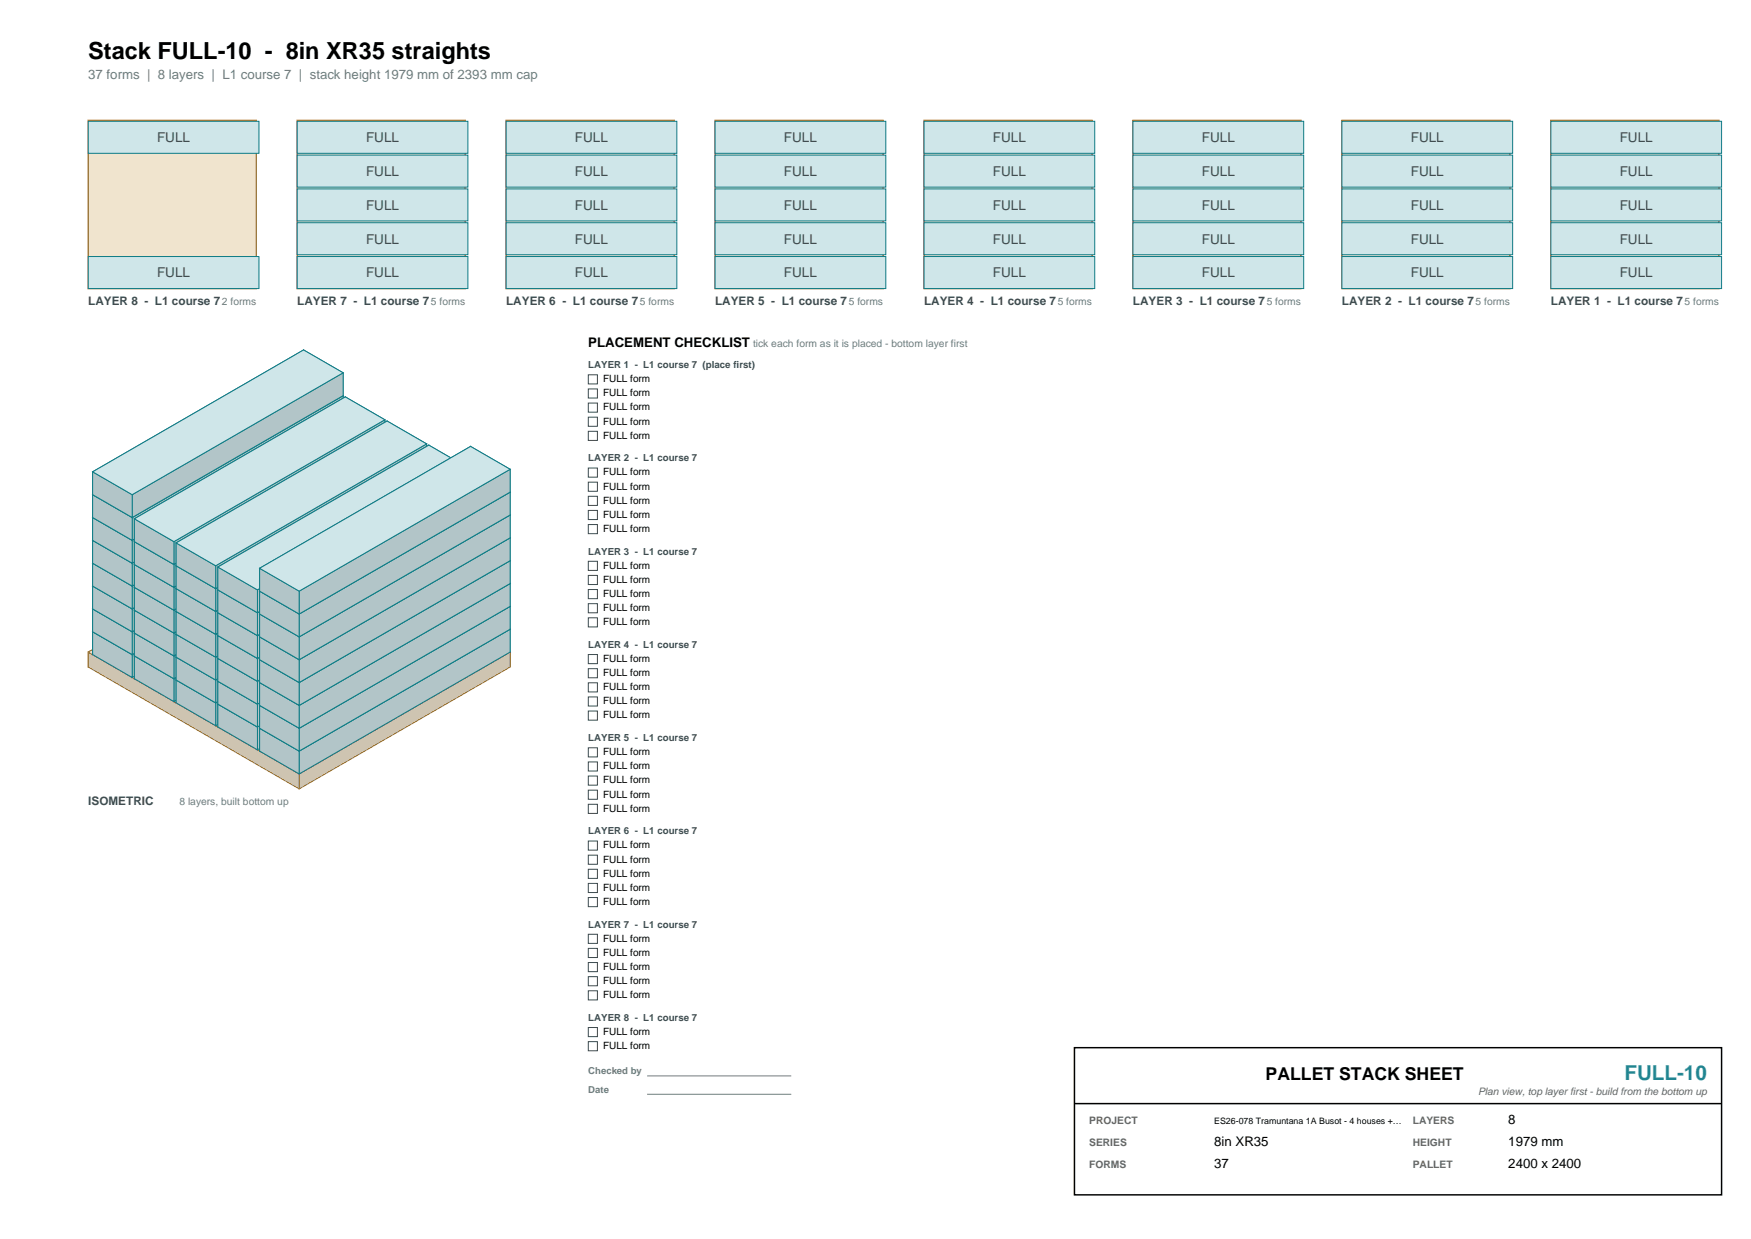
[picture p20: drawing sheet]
<svg xmlns="http://www.w3.org/2000/svg" width="420mm" height="297mm" viewBox="0 0 420 297" stroke-linecap="round" stroke-linejoin="round" font-family="sans-serif">
<defs><g id="words">
<text font-size="5.6" x="21.2" y="14.1">Stack FULL-10 - 8in XR35 straights</text>
<text font-size="4.9" fill="#1976d2" x="389.7" y="258.9">FULL-10</text>
<text font-size="4.2" x="303.6" y="258.9">PALLET STACK SHEET</text>
<text font-size="3.2" fill="#6b7c81" x="21.2" y="19.1">37 forms | 8 layers | L1 course 7 | stack height 1979 mm of 2393 mm cap</text>
<g font-size="3.2" fill="#3d4c50">
<text x="37.7" y="34.1">FULL</text>
<text x="87.8" y="34.1">FULL</text>
<text x="137.9" y="34.1">FULL</text>
<text x="188" y="34.1">FULL</text>
<text x="238.1" y="34.1">FULL</text>
<text x="288.3" y="34.1">FULL</text>
<text x="338.4" y="34.1">FULL</text>
<text x="388.5" y="34.1">FULL</text>
<text x="87.8" y="42.2">FULL</text>
<text x="137.9" y="42.2">FULL</text>
<text x="188" y="42.2">FULL</text>
<text x="238.1" y="42.2">FULL</text>
<text x="288.3" y="42.2">FULL</text>
<text x="338.4" y="42.2">FULL</text>
<text x="388.5" y="42.2">FULL</text>
<text x="87.8" y="50.3">FULL</text>
<text x="137.9" y="50.3">FULL</text>
<text x="188" y="50.3">FULL</text>
<text x="238.1" y="50.3">FULL</text>
<text x="288.3" y="50.3">FULL</text>
<text x="338.4" y="50.3">FULL</text>
<text x="388.5" y="50.3">FULL</text>
<text x="87.8" y="58.4">FULL</text>
<text x="137.9" y="58.4">FULL</text>
<text x="188" y="58.4">FULL</text>
<text x="238.1" y="58.4">FULL</text>
<text x="288.3" y="58.4">FULL</text>
<text x="338.4" y="58.4">FULL</text>
<text x="388.5" y="58.4">FULL</text>
<text x="37.7" y="66.5">FULL</text>
<text x="87.8" y="66.5">FULL</text>
<text x="137.9" y="66.5">FULL</text>
<text x="188" y="66.5">FULL</text>
<text x="238.1" y="66.5">FULL</text>
<text x="288.3" y="66.5">FULL</text>
<text x="338.4" y="66.5">FULL</text>
<text x="388.5" y="66.5">FULL</text>
</g>
<g font-size="3.2">
<text x="141.1" y="83.3">PLACEMENT CHECKLIST</text>
<text x="361.8" y="269.5">8</text>
<text x="291.2" y="274.8">8in XR35</text>
<text x="361.8" y="274.8">1979 mm</text>
<text x="291.2" y="280.1">37</text>
<text x="361.8" y="280.1">2400 x 2400</text>
</g>
<g font-size="2.8" fill="#3d4c50">
<text x="21.2" y="73">LAYER 8 - L1 course 7</text>
<text x="71.3" y="73">LAYER 7 - L1 course 7</text>
<text x="121.4" y="73">LAYER 6 - L1 course 7</text>
<text x="171.5" y="73">LAYER 5 - L1 course 7</text>
<text x="221.6" y="73">LAYER 4 - L1 course 7</text>
<text x="271.8" y="73">LAYER 3 - L1 course 7</text>
<text x="321.9" y="73">LAYER 2 - L1 course 7</text>
<text x="372" y="73">LAYER 1 - L1 course 7</text>
<text x="21.2" y="193">ISOMETRIC</text>
</g>
<g font-size="2.5" fill="#6b7c81">
<text x="53.2" y="73">2 forms</text>
<text x="103.4" y="73">5 forms</text>
<text x="153.5" y="73">5 forms</text>
<text x="203.6" y="73">5 forms</text>
<text x="253.7" y="73">5 forms</text>
<text x="303.8" y="73">5 forms</text>
<text x="353.9" y="73">5 forms</text>
<text x="404.1" y="73">5 forms</text>
<text x="180.6" y="83.3">tick each form as it is placed - bottom layer first</text>
<text x="43" y="193">8 layers, built bottom up</text>
</g>
<g font-size="2.5" fill="#666">
<text x="354.5" y="262.4">Plan view, top layer first - build from the bottom up</text>
<text x="261.3" y="269.5">PROJECT</text>
<text x="338.9" y="269.5">LAYERS</text>
<text x="261.3" y="274.8">SERIES</text>
<text x="338.9" y="274.8">HEIGHT</text>
<text x="261.3" y="280.1">FORMS</text>
<text x="338.9" y="280.1">PALLET</text>
</g>
<g font-size="2.4">
<text x="144.6" y="91.6">FULL form</text>
<text x="144.6" y="95">FULL form</text>
<text x="144.6" y="98.4">FULL form</text>
<text x="144.6" y="101.8">FULL form</text>
<text x="144.6" y="105.2">FULL form</text>
<text x="144.6" y="114">FULL form</text>
<text x="144.6" y="117.3">FULL form</text>
<text x="144.6" y="120.7">FULL form</text>
<text x="144.6" y="124.1">FULL form</text>
<text x="144.6" y="127.5">FULL form</text>
<text x="144.6" y="136.3">FULL form</text>
<text x="144.6" y="139.7">FULL form</text>
<text x="144.6" y="143.1">FULL form</text>
<text x="144.6" y="146.5">FULL form</text>
<text x="144.6" y="149.9">FULL form</text>
<text x="144.6" y="158.7">FULL form</text>
<text x="144.6" y="162">FULL form</text>
<text x="144.6" y="165.4">FULL form</text>
<text x="144.6" y="168.8">FULL form</text>
<text x="144.6" y="172.2">FULL form</text>
<text x="144.6" y="181">FULL form</text>
<text x="144.6" y="184.4">FULL form</text>
<text x="144.6" y="187.8">FULL form</text>
<text x="144.6" y="191.2">FULL form</text>
<text x="144.6" y="194.6">FULL form</text>
<text x="144.6" y="203.4">FULL form</text>
<text x="144.6" y="206.8">FULL form</text>
<text x="144.6" y="210.1">FULL form</text>
<text x="144.6" y="213.5">FULL form</text>
<text x="144.6" y="216.9">FULL form</text>
<text x="144.6" y="225.7">FULL form</text>
<text x="144.6" y="229.1">FULL form</text>
<text x="144.6" y="232.5">FULL form</text>
<text x="144.6" y="235.9">FULL form</text>
<text x="144.6" y="239.3">FULL form</text>
<text x="144.6" y="248.1">FULL form</text>
<text x="144.6" y="251.5">FULL form</text>
</g>
<g font-size="2.3" fill="#3d4c50">
<text x="141.1" y="88.2">LAYER 1 - L1 course 7 (place first)</text>
<text x="141.1" y="110.6">LAYER 2 - L1 course 7</text>
<text x="141.1" y="132.9">LAYER 3 - L1 course 7</text>
<text x="141.1" y="155.3">LAYER 4 - L1 course 7</text>
<text x="141.1" y="177.6">LAYER 5 - L1 course 7</text>
<text x="141.1" y="200">LAYER 6 - L1 course 7</text>
<text x="141.1" y="222.3">LAYER 7 - L1 course 7</text>
<text x="141.1" y="244.7">LAYER 8 - L1 course 7</text>
</g>
<g font-size="2.3" fill="#6b7c81">
<text x="141.1" y="257.6">Checked by</text>
<text x="141.1" y="262">Date</text>
</g>
<text font-size="2.1" x="291.2" y="269.5">ES26-078 Tramuntana 1A Busot - 4 houses +…</text>
</g></defs>
<path d="M21.2 28.9h40.3v40.3h-40.3z" fill-rule="evenodd" fill="#f0e4ce" stroke="#b4762b" stroke-width=".35"/>
<g fill="#cfe6e9" stroke="#0e7c86" stroke-width=".24">
<path d="M21.2 61.5h40.9v7.7h-40.9z" fill-rule="evenodd"/>
<path d="M21.2 29.1h40.9v7.7h-40.9z" fill-rule="evenodd"/>
</g>
<path d="M71.3 28.9h40.3v40.3h-40.3z" fill-rule="evenodd" fill="#f0e4ce" stroke="#b4762b" stroke-width=".35"/>
<g fill="#cfe6e9" stroke="#0e7c86" stroke-width=".24">
<path d="M71.3 61.5h40.9v7.7h-40.9z" fill-rule="evenodd"/>
<path d="M71.3 53.4h40.9v7.7h-40.9z" fill-rule="evenodd"/>
<path d="M71.3 45.3h40.9v7.7h-40.9z" fill-rule="evenodd"/>
<path d="M71.3 37.2h40.9v7.7h-40.9z" fill-rule="evenodd"/>
<path d="M71.3 29.1h40.9v7.7h-40.9z" fill-rule="evenodd"/>
</g>
<path d="M121.4 28.9h40.3v40.3h-40.3z" fill-rule="evenodd" fill="#f0e4ce" stroke="#b4762b" stroke-width=".35"/>
<g fill="#cfe6e9" stroke="#0e7c86" stroke-width=".24">
<path d="M121.4 61.5h41v7.7h-41z" fill-rule="evenodd"/>
<path d="M121.4 53.4h41v7.7h-41z" fill-rule="evenodd"/>
<path d="M121.4 45.3h41v7.7h-41z" fill-rule="evenodd"/>
<path d="M121.4 37.2h41v7.7h-41z" fill-rule="evenodd"/>
<path d="M121.4 29.1h41v7.7h-41z" fill-rule="evenodd"/>
</g>
<path d="M171.5 28.9h40.3v40.3h-40.3z" fill-rule="evenodd" fill="#f0e4ce" stroke="#b4762b" stroke-width=".35"/>
<g fill="#cfe6e9" stroke="#0e7c86" stroke-width=".24">
<path d="M171.5 61.5h41v7.7h-41z" fill-rule="evenodd"/>
<path d="M171.5 53.4h41v7.7h-41z" fill-rule="evenodd"/>
<path d="M171.5 45.3h41v7.7h-41z" fill-rule="evenodd"/>
<path d="M171.5 37.2h41v7.7h-41z" fill-rule="evenodd"/>
<path d="M171.5 29.1h41v7.7h-41z" fill-rule="evenodd"/>
</g>
<path d="M221.6 28.9h40.3v40.3h-40.3z" fill-rule="evenodd" fill="#f0e4ce" stroke="#b4762b" stroke-width=".35"/>
<g fill="#cfe6e9" stroke="#0e7c86" stroke-width=".24">
<path d="M221.6 61.5h41v7.7h-41z" fill-rule="evenodd"/>
<path d="M221.6 53.4h41v7.7h-41z" fill-rule="evenodd"/>
<path d="M221.6 45.3h41v7.7h-41z" fill-rule="evenodd"/>
<path d="M221.6 37.2h41v7.7h-41z" fill-rule="evenodd"/>
<path d="M221.6 29.1h41v7.7h-41z" fill-rule="evenodd"/>
</g>
<path d="M271.8 28.9h40.3v40.3h-40.3z" fill-rule="evenodd" fill="#f0e4ce" stroke="#b4762b" stroke-width=".35"/>
<g fill="#cfe6e9" stroke="#0e7c86" stroke-width=".24">
<path d="M271.8 61.5h40.9v7.7h-40.9z" fill-rule="evenodd"/>
<path d="M271.8 53.4h40.9v7.7h-40.9z" fill-rule="evenodd"/>
<path d="M271.8 45.3h40.9v7.7h-40.9z" fill-rule="evenodd"/>
<path d="M271.8 37.2h40.9v7.7h-40.9z" fill-rule="evenodd"/>
<path d="M271.8 29.1h40.9v7.7h-40.9z" fill-rule="evenodd"/>
</g>
<path d="M321.9 28.9h40.3v40.3h-40.3z" fill-rule="evenodd" fill="#f0e4ce" stroke="#b4762b" stroke-width=".35"/>
<g fill="#cfe6e9" stroke="#0e7c86" stroke-width=".24">
<path d="M321.9 61.5h40.9v7.7h-40.9z" fill-rule="evenodd"/>
<path d="M321.9 53.4h40.9v7.7h-40.9z" fill-rule="evenodd"/>
<path d="M321.9 45.3h40.9v7.7h-40.9z" fill-rule="evenodd"/>
<path d="M321.9 37.2h40.9v7.7h-40.9z" fill-rule="evenodd"/>
<path d="M321.9 29.1h40.9v7.7h-40.9z" fill-rule="evenodd"/>
</g>
<path d="M372 28.9h40.3v40.3h-40.3z" fill-rule="evenodd" fill="#f0e4ce" stroke="#b4762b" stroke-width=".35"/>
<g fill="#cfe6e9" stroke="#0e7c86" stroke-width=".24">
<path d="M372 61.5h40.9v7.7h-40.9z" fill-rule="evenodd"/>
<path d="M372 53.4h40.9v7.7h-40.9z" fill-rule="evenodd"/>
<path d="M372 45.3h40.9v7.7h-40.9z" fill-rule="evenodd"/>
<path d="M372 37.2h40.9v7.7h-40.9z" fill-rule="evenodd"/>
<path d="M372 29.1h40.9v7.7h-40.9z" fill-rule="evenodd"/>
</g>
<g fill="#cec4b1" stroke="#b4762b" stroke-width=".24">
<path d="M71.8 127.1l50.6 29.2v3.6l-50.6-29.2z" fill-rule="evenodd"/>
<path d="M21.2 156.3l50.6-29.2v3.6l-50.6 29.2z" fill-rule="evenodd"/>
<path d="M71.8 185.5l50.6-29.2v3.6l-50.6 29.2z" fill-rule="evenodd"/>
<path d="M21.2 156.3l50.6 29.2v3.6l-50.6-29.2z" fill-rule="evenodd"/>
</g>
<path d="M21.2 156.3l50.6-29.2 50.6 29.2-50.6 29.2z" fill-rule="evenodd" fill="#f0e4ce" stroke="#b4762b" stroke-width=".24"/>
<g fill="#b2c5c8" stroke="#0e7c86" stroke-width=".24">
<path d="M72.8 122.2l9.5 5.5v5.5l-9.5-5.5z" fill-rule="evenodd"/>
<path d="M22.2 151.4l50.6-29.2v5.5l-50.6 29.2z" fill-rule="evenodd"/>
<path d="M31.7 156.9l50.6-29.2v5.5l-50.6 29.2z" fill-rule="evenodd"/>
<path d="M22.2 151.4l9.5 5.5v5.5l-9.5-5.5z" fill-rule="evenodd"/>
</g>
<path d="M22.2 151.4l50.6-29.2 9.5 5.5-50.6 29.2z" fill-rule="evenodd" fill="#cfe6e9" stroke="#0e7c86" stroke-width=".24"/>
<g fill="#b2c5c8" stroke="#0e7c86" stroke-width=".24">
<path d="M82.8 128l9.5 5.5v5.5l-9.5-5.5z" fill-rule="evenodd"/>
<path d="M32.2 157.2l50.6-29.2v5.5l-50.6 29.2z" fill-rule="evenodd"/>
<path d="M41.7 162.7l50.6-29.2v5.5l-50.6 29.2z" fill-rule="evenodd"/>
<path d="M32.2 157.2l9.5 5.5v5.5l-9.5-5.5z" fill-rule="evenodd"/>
</g>
<path d="M32.2 157.2l50.6-29.2 9.5 5.5-50.6 29.2z" fill-rule="evenodd" fill="#cfe6e9" stroke="#0e7c86" stroke-width=".24"/>
<g fill="#b2c5c8" stroke="#0e7c86" stroke-width=".24">
<path d="M92.8 133.8l9.5 5.5v5.4l-9.5-5.4z" fill-rule="evenodd"/>
<path d="M42.2 163l50.6-29.2v5.5l-50.6 29.2z" fill-rule="evenodd"/>
<path d="M51.7 168.5l50.6-29.2v5.4l-50.6 29.3z" fill-rule="evenodd"/>
<path d="M42.2 163l9.5 5.5v5.5l-9.5-5.5z" fill-rule="evenodd"/>
</g>
<path d="M42.2 163l50.6-29.2 9.5 5.5-50.6 29.2z" fill-rule="evenodd" fill="#cfe6e9" stroke="#0e7c86" stroke-width=".24"/>
<g fill="#b2c5c8" stroke="#0e7c86" stroke-width=".24">
<path d="M102.9 139.6l9.4 5.4v5.5l-9.4-5.5z" fill-rule="evenodd"/>
<path d="M52.3 168.8l50.6-29.2v5.4l-50.6 29.3z" fill-rule="evenodd"/>
<path d="M61.7 174.3l50.6-29.3v5.5l-50.6 29.2z" fill-rule="evenodd"/>
<path d="M52.3 168.8l9.4 5.5v5.4l-9.4-5.4z" fill-rule="evenodd"/>
</g>
<path d="M52.3 168.8l50.6-29.2 9.4 5.4-50.6 29.3z" fill-rule="evenodd" fill="#cfe6e9" stroke="#0e7c86" stroke-width=".24"/>
<g fill="#b2c5c8" stroke="#0e7c86" stroke-width=".24">
<path d="M112.9 145.4l9.5 5.4v5.5l-9.5-5.5z" fill-rule="evenodd"/>
<path d="M62.3 174.6l50.6-29.2v5.4l-50.6 29.2z" fill-rule="evenodd"/>
<path d="M71.8 180l50.6-29.2v5.5l-50.6 29.2z" fill-rule="evenodd"/>
<path d="M62.3 174.6l9.5 5.4v5.5l-9.5-5.5z" fill-rule="evenodd"/>
</g>
<path d="M62.3 174.6l50.6-29.2 9.5 5.4-50.6 29.2z" fill-rule="evenodd" fill="#cfe6e9" stroke="#0e7c86" stroke-width=".24"/>
<g fill="#b2c5c8" stroke="#0e7c86" stroke-width=".24">
<path d="M72.8 116.8l9.5 5.4v5.5l-9.5-5.5z" fill-rule="evenodd"/>
<path d="M22.2 146l50.6-29.2v5.4l-50.6 29.2z" fill-rule="evenodd"/>
<path d="M31.7 151.4l50.6-29.2v5.5l-50.6 29.2z" fill-rule="evenodd"/>
<path d="M22.2 146l9.5 5.4v5.5l-9.5-5.5z" fill-rule="evenodd"/>
</g>
<path d="M22.2 146l50.6-29.2 9.5 5.4-50.6 29.2z" fill-rule="evenodd" fill="#cfe6e9" stroke="#0e7c86" stroke-width=".24"/>
<g fill="#b2c5c8" stroke="#0e7c86" stroke-width=".24">
<path d="M82.8 122.5l9.5 5.5v5.5l-9.5-5.5z" fill-rule="evenodd"/>
<path d="M32.2 151.7l50.6-29.2v5.5l-50.6 29.2z" fill-rule="evenodd"/>
<path d="M41.7 157.2l50.6-29.2v5.5l-50.6 29.2z" fill-rule="evenodd"/>
<path d="M32.2 151.7l9.5 5.5v5.5l-9.5-5.5z" fill-rule="evenodd"/>
</g>
<path d="M32.2 151.7l50.6-29.2 9.5 5.5-50.6 29.2z" fill-rule="evenodd" fill="#cfe6e9" stroke="#0e7c86" stroke-width=".24"/>
<g fill="#b2c5c8" stroke="#0e7c86" stroke-width=".24">
<path d="M92.8 128.3l9.5 5.5v5.5l-9.5-5.5z" fill-rule="evenodd"/>
<path d="M42.2 157.5l50.6-29.2v5.5l-50.6 29.2z" fill-rule="evenodd"/>
<path d="M51.7 163l50.6-29.2v5.5l-50.6 29.2z" fill-rule="evenodd"/>
<path d="M42.2 157.5l9.5 5.5v5.5l-9.5-5.5z" fill-rule="evenodd"/>
</g>
<path d="M42.2 157.5l50.6-29.2 9.5 5.5-50.6 29.2z" fill-rule="evenodd" fill="#cfe6e9" stroke="#0e7c86" stroke-width=".24"/>
<g fill="#b2c5c8" stroke="#0e7c86" stroke-width=".24">
<path d="M102.9 134.1l9.4 5.5v5.4l-9.4-5.4z" fill-rule="evenodd"/>
<path d="M52.3 163.3l50.6-29.2v5.5l-50.6 29.2z" fill-rule="evenodd"/>
<path d="M61.7 168.8l50.6-29.2v5.4l-50.6 29.3z" fill-rule="evenodd"/>
<path d="M52.3 163.3l9.4 5.5v5.5l-9.4-5.5z" fill-rule="evenodd"/>
</g>
<path d="M52.3 163.3l50.6-29.2 9.4 5.5-50.6 29.2z" fill-rule="evenodd" fill="#cfe6e9" stroke="#0e7c86" stroke-width=".24"/>
<g fill="#b2c5c8" stroke="#0e7c86" stroke-width=".24">
<path d="M112.9 139.9l9.5 5.5v5.4l-9.5-5.4z" fill-rule="evenodd"/>
<path d="M62.3 169.1l50.6-29.2v5.5l-50.6 29.2z" fill-rule="evenodd"/>
<path d="M71.8 174.6l50.6-29.2v5.4l-50.6 29.2z" fill-rule="evenodd"/>
<path d="M62.3 169.1l9.5 5.5v5.4l-9.5-5.4z" fill-rule="evenodd"/>
</g>
<path d="M62.3 169.1l50.6-29.2 9.5 5.5-50.6 29.2z" fill-rule="evenodd" fill="#cfe6e9" stroke="#0e7c86" stroke-width=".24"/>
<g fill="#b2c5c8" stroke="#0e7c86" stroke-width=".24">
<path d="M72.8 111.3l9.5 5.5v5.4l-9.5-5.4z" fill-rule="evenodd"/>
<path d="M22.2 140.5l50.6-29.2v5.5l-50.6 29.2z" fill-rule="evenodd"/>
<path d="M31.7 146l50.6-29.2v5.4l-50.6 29.2z" fill-rule="evenodd"/>
<path d="M22.2 140.5l9.5 5.5v5.4l-9.5-5.4z" fill-rule="evenodd"/>
</g>
<path d="M22.2 140.5l50.6-29.2 9.5 5.5-50.6 29.2z" fill-rule="evenodd" fill="#cfe6e9" stroke="#0e7c86" stroke-width=".24"/>
<g fill="#b2c5c8" stroke="#0e7c86" stroke-width=".24">
<path d="M82.8 117.1l9.5 5.4v5.5l-9.5-5.5z" fill-rule="evenodd"/>
<path d="M32.2 146.3l50.6-29.2v5.4l-50.6 29.2z" fill-rule="evenodd"/>
<path d="M41.7 151.7l50.6-29.2v5.5l-50.6 29.2z" fill-rule="evenodd"/>
<path d="M32.2 146.3l9.5 5.4v5.5l-9.5-5.5z" fill-rule="evenodd"/>
</g>
<path d="M32.2 146.3l50.6-29.2 9.5 5.4-50.6 29.2z" fill-rule="evenodd" fill="#cfe6e9" stroke="#0e7c86" stroke-width=".24"/>
<g fill="#b2c5c8" stroke="#0e7c86" stroke-width=".24">
<path d="M92.8 122.8l9.5 5.5v5.5l-9.5-5.5z" fill-rule="evenodd"/>
<path d="M42.2 152l50.6-29.2v5.5l-50.6 29.2z" fill-rule="evenodd"/>
<path d="M51.7 157.5l50.6-29.2v5.5l-50.6 29.2z" fill-rule="evenodd"/>
<path d="M42.2 152l9.5 5.5v5.5l-9.5-5.5z" fill-rule="evenodd"/>
</g>
<path d="M42.2 152l50.6-29.2 9.5 5.5-50.6 29.2z" fill-rule="evenodd" fill="#cfe6e9" stroke="#0e7c86" stroke-width=".24"/>
<g fill="#b2c5c8" stroke="#0e7c86" stroke-width=".24">
<path d="M102.9 128.6l9.4 5.5v5.5l-9.4-5.5z" fill-rule="evenodd"/>
<path d="M52.3 157.8l50.6-29.2v5.5l-50.6 29.2z" fill-rule="evenodd"/>
<path d="M61.7 163.3l50.6-29.2v5.5l-50.6 29.2z" fill-rule="evenodd"/>
<path d="M52.3 157.8l9.4 5.5v5.5l-9.4-5.5z" fill-rule="evenodd"/>
</g>
<path d="M52.3 157.8l50.6-29.2 9.4 5.5-50.6 29.2z" fill-rule="evenodd" fill="#cfe6e9" stroke="#0e7c86" stroke-width=".24"/>
<g fill="#b2c5c8" stroke="#0e7c86" stroke-width=".24">
<path d="M112.9 134.4l9.5 5.5v5.5l-9.5-5.5z" fill-rule="evenodd"/>
<path d="M62.3 163.6l50.6-29.2v5.5l-50.6 29.2z" fill-rule="evenodd"/>
<path d="M71.8 169.1l50.6-29.2v5.5l-50.6 29.2z" fill-rule="evenodd"/>
<path d="M62.3 163.6l9.5 5.5v5.5l-9.5-5.5z" fill-rule="evenodd"/>
</g>
<path d="M62.3 163.6l50.6-29.2 9.5 5.5-50.6 29.2z" fill-rule="evenodd" fill="#cfe6e9" stroke="#0e7c86" stroke-width=".24"/>
<g fill="#b2c5c8" stroke="#0e7c86" stroke-width=".24">
<path d="M72.8 105.8l9.5 5.5v5.5l-9.5-5.5z" fill-rule="evenodd"/>
<path d="M22.2 135l50.6-29.2v5.5l-50.6 29.2z" fill-rule="evenodd"/>
<path d="M31.7 140.5l50.6-29.2v5.5l-50.6 29.2z" fill-rule="evenodd"/>
<path d="M22.2 135l9.5 5.5v5.5l-9.5-5.5z" fill-rule="evenodd"/>
</g>
<path d="M22.2 135l50.6-29.2 9.5 5.5-50.6 29.2z" fill-rule="evenodd" fill="#cfe6e9" stroke="#0e7c86" stroke-width=".24"/>
<g fill="#b2c5c8" stroke="#0e7c86" stroke-width=".24">
<path d="M82.8 111.6l9.5 5.5v5.4l-9.5-5.4z" fill-rule="evenodd"/>
<path d="M32.2 140.8l50.6-29.2v5.5l-50.6 29.2z" fill-rule="evenodd"/>
<path d="M41.7 146.3l50.6-29.2v5.4l-50.6 29.2z" fill-rule="evenodd"/>
<path d="M32.2 140.8l9.5 5.5v5.4l-9.5-5.4z" fill-rule="evenodd"/>
</g>
<path d="M32.2 140.8l50.6-29.2 9.5 5.5-50.6 29.2z" fill-rule="evenodd" fill="#cfe6e9" stroke="#0e7c86" stroke-width=".24"/>
<g fill="#b2c5c8" stroke="#0e7c86" stroke-width=".24">
<path d="M92.8 117.4l9.5 5.4v5.5l-9.5-5.5z" fill-rule="evenodd"/>
<path d="M42.2 146.6l50.6-29.2v5.4l-50.6 29.2z" fill-rule="evenodd"/>
<path d="M51.7 152l50.6-29.2v5.5l-50.6 29.2z" fill-rule="evenodd"/>
<path d="M42.2 146.6l9.5 5.4v5.5l-9.5-5.5z" fill-rule="evenodd"/>
</g>
<path d="M42.2 146.6l50.6-29.2 9.5 5.4-50.6 29.2z" fill-rule="evenodd" fill="#cfe6e9" stroke="#0e7c86" stroke-width=".24"/>
<g fill="#b2c5c8" stroke="#0e7c86" stroke-width=".24">
<path d="M102.9 123.1l9.4 5.5v5.5l-9.4-5.5z" fill-rule="evenodd"/>
<path d="M52.3 152.4l50.6-29.3v5.5l-50.6 29.2z" fill-rule="evenodd"/>
<path d="M61.7 157.8l50.6-29.2v5.5l-50.6 29.2z" fill-rule="evenodd"/>
<path d="M52.3 152.4l9.4 5.4v5.5l-9.4-5.5z" fill-rule="evenodd"/>
</g>
<path d="M52.3 152.4l50.6-29.3 9.4 5.5-50.6 29.2z" fill-rule="evenodd" fill="#cfe6e9" stroke="#0e7c86" stroke-width=".24"/>
<g fill="#b2c5c8" stroke="#0e7c86" stroke-width=".24">
<path d="M112.9 128.9l9.5 5.5v5.5l-9.5-5.5z" fill-rule="evenodd"/>
<path d="M62.3 158.1l50.6-29.2v5.5l-50.6 29.2z" fill-rule="evenodd"/>
<path d="M71.8 163.6l50.6-29.2v5.5l-50.6 29.2z" fill-rule="evenodd"/>
<path d="M62.3 158.1l9.5 5.5v5.5l-9.5-5.5z" fill-rule="evenodd"/>
</g>
<path d="M62.3 158.1l50.6-29.2 9.5 5.5-50.6 29.2z" fill-rule="evenodd" fill="#cfe6e9" stroke="#0e7c86" stroke-width=".24"/>
<g fill="#b2c5c8" stroke="#0e7c86" stroke-width=".24">
<path d="M72.8 100.3l9.5 5.5v5.5l-9.5-5.5z" fill-rule="evenodd"/>
<path d="M22.2 129.5l50.6-29.2v5.5l-50.6 29.2z" fill-rule="evenodd"/>
<path d="M31.7 135l50.6-29.2v5.5l-50.6 29.2z" fill-rule="evenodd"/>
<path d="M22.2 129.5l9.5 5.5v5.5l-9.5-5.5z" fill-rule="evenodd"/>
</g>
<path d="M22.2 129.5l50.6-29.2 9.5 5.5-50.6 29.2z" fill-rule="evenodd" fill="#cfe6e9" stroke="#0e7c86" stroke-width=".24"/>
<g fill="#b2c5c8" stroke="#0e7c86" stroke-width=".24">
<path d="M82.8 106.1l9.5 5.5v5.5l-9.5-5.5z" fill-rule="evenodd"/>
<path d="M32.2 135.3l50.6-29.2v5.5l-50.6 29.2z" fill-rule="evenodd"/>
<path d="M41.7 140.8l50.6-29.2v5.5l-50.6 29.2z" fill-rule="evenodd"/>
<path d="M32.2 135.3l9.5 5.5v5.5l-9.5-5.5z" fill-rule="evenodd"/>
</g>
<path d="M32.2 135.3l50.6-29.2 9.5 5.5-50.6 29.2z" fill-rule="evenodd" fill="#cfe6e9" stroke="#0e7c86" stroke-width=".24"/>
<g fill="#b2c5c8" stroke="#0e7c86" stroke-width=".24">
<path d="M92.8 111.9l9.5 5.5v5.4l-9.5-5.4z" fill-rule="evenodd"/>
<path d="M42.2 141.1l50.6-29.2v5.5l-50.6 29.2z" fill-rule="evenodd"/>
<path d="M51.7 146.6l50.6-29.2v5.4l-50.6 29.2z" fill-rule="evenodd"/>
<path d="M42.2 141.1l9.5 5.5v5.4l-9.5-5.4z" fill-rule="evenodd"/>
</g>
<path d="M42.2 141.1l50.6-29.2 9.5 5.5-50.6 29.2z" fill-rule="evenodd" fill="#cfe6e9" stroke="#0e7c86" stroke-width=".24"/>
<g fill="#b2c5c8" stroke="#0e7c86" stroke-width=".24">
<path d="M102.9 117.7l9.4 5.4v5.5l-9.4-5.5z" fill-rule="evenodd"/>
<path d="M52.3 146.9l50.6-29.2v5.4l-50.6 29.3z" fill-rule="evenodd"/>
<path d="M61.7 152.4l50.6-29.3v5.5l-50.6 29.2z" fill-rule="evenodd"/>
<path d="M52.3 146.9l9.4 5.5v5.4l-9.4-5.4z" fill-rule="evenodd"/>
</g>
<path d="M52.3 146.9l50.6-29.2 9.4 5.4-50.6 29.3z" fill-rule="evenodd" fill="#cfe6e9" stroke="#0e7c86" stroke-width=".24"/>
<g fill="#b2c5c8" stroke="#0e7c86" stroke-width=".24">
<path d="M112.9 123.4l9.5 5.5v5.5l-9.5-5.5z" fill-rule="evenodd"/>
<path d="M62.3 152.7l50.6-29.3v5.5l-50.6 29.2z" fill-rule="evenodd"/>
<path d="M71.8 158.1l50.6-29.2v5.5l-50.6 29.2z" fill-rule="evenodd"/>
<path d="M62.3 152.7l9.5 5.4v5.5l-9.5-5.5z" fill-rule="evenodd"/>
</g>
<path d="M62.3 152.7l50.6-29.3 9.5 5.5-50.6 29.2z" fill-rule="evenodd" fill="#cfe6e9" stroke="#0e7c86" stroke-width=".24"/>
<g fill="#b2c5c8" stroke="#0e7c86" stroke-width=".24">
<path d="M72.8 94.8l9.5 5.5v5.5l-9.5-5.5z" fill-rule="evenodd"/>
<path d="M22.2 124.1l50.6-29.3v5.5l-50.6 29.2z" fill-rule="evenodd"/>
<path d="M31.7 129.5l50.6-29.2v5.5l-50.6 29.2z" fill-rule="evenodd"/>
<path d="M22.2 124.1l9.5 5.4v5.5l-9.5-5.5z" fill-rule="evenodd"/>
</g>
<path d="M22.2 124.1l50.6-29.3 9.5 5.5-50.6 29.2z" fill-rule="evenodd" fill="#cfe6e9" stroke="#0e7c86" stroke-width=".24"/>
<g fill="#b2c5c8" stroke="#0e7c86" stroke-width=".24">
<path d="M82.8 100.6l9.5 5.5v5.5l-9.5-5.5z" fill-rule="evenodd"/>
<path d="M32.2 129.8l50.6-29.2v5.5l-50.6 29.2z" fill-rule="evenodd"/>
<path d="M41.7 135.3l50.6-29.2v5.5l-50.6 29.2z" fill-rule="evenodd"/>
<path d="M32.2 129.8l9.5 5.5v5.5l-9.5-5.5z" fill-rule="evenodd"/>
</g>
<path d="M32.2 129.8l50.6-29.2 9.5 5.5-50.6 29.2z" fill-rule="evenodd" fill="#cfe6e9" stroke="#0e7c86" stroke-width=".24"/>
<g fill="#b2c5c8" stroke="#0e7c86" stroke-width=".24">
<path d="M92.8 106.4l9.5 5.5v5.5l-9.5-5.5z" fill-rule="evenodd"/>
<path d="M42.2 135.6l50.6-29.2v5.5l-50.6 29.2z" fill-rule="evenodd"/>
<path d="M51.7 141.1l50.6-29.2v5.5l-50.6 29.2z" fill-rule="evenodd"/>
<path d="M42.2 135.6l9.5 5.5v5.5l-9.5-5.5z" fill-rule="evenodd"/>
</g>
<path d="M42.2 135.6l50.6-29.2 9.5 5.5-50.6 29.2z" fill-rule="evenodd" fill="#cfe6e9" stroke="#0e7c86" stroke-width=".24"/>
<g fill="#b2c5c8" stroke="#0e7c86" stroke-width=".24">
<path d="M102.9 112.2l9.4 5.5v5.4l-9.4-5.4z" fill-rule="evenodd"/>
<path d="M52.3 141.4l50.6-29.2v5.5l-50.6 29.2z" fill-rule="evenodd"/>
<path d="M61.7 146.9l50.6-29.2v5.4l-50.6 29.3z" fill-rule="evenodd"/>
<path d="M52.3 141.4l9.4 5.5v5.5l-9.4-5.5z" fill-rule="evenodd"/>
</g>
<path d="M52.3 141.4l50.6-29.2 9.4 5.5-50.6 29.2z" fill-rule="evenodd" fill="#cfe6e9" stroke="#0e7c86" stroke-width=".24"/>
<g fill="#b2c5c8" stroke="#0e7c86" stroke-width=".24">
<path d="M112.9 118l9.5 5.4v5.5l-9.5-5.5z" fill-rule="evenodd"/>
<path d="M62.3 147.2l50.6-29.2v5.4l-50.6 29.3z" fill-rule="evenodd"/>
<path d="M71.8 152.7l50.6-29.3v5.5l-50.6 29.2z" fill-rule="evenodd"/>
<path d="M62.3 147.2l9.5 5.5v5.4l-9.5-5.4z" fill-rule="evenodd"/>
</g>
<path d="M62.3 147.2l50.6-29.2 9.5 5.4-50.6 29.3z" fill-rule="evenodd" fill="#cfe6e9" stroke="#0e7c86" stroke-width=".24"/>
<g fill="#b2c5c8" stroke="#0e7c86" stroke-width=".24">
<path d="M72.8 89.4l9.5 5.4v5.5l-9.5-5.5z" fill-rule="evenodd"/>
<path d="M22.2 118.6l50.6-29.2v5.4l-50.6 29.3z" fill-rule="evenodd"/>
<path d="M31.7 124.1l50.6-29.3v5.5l-50.6 29.2z" fill-rule="evenodd"/>
<path d="M22.2 118.6l9.5 5.5v5.4l-9.5-5.4z" fill-rule="evenodd"/>
</g>
<path d="M22.2 118.6l50.6-29.2 9.5 5.4-50.6 29.3z" fill-rule="evenodd" fill="#cfe6e9" stroke="#0e7c86" stroke-width=".24"/>
<g fill="#b2c5c8" stroke="#0e7c86" stroke-width=".24">
<path d="M82.8 95.1l9.5 5.5v5.5l-9.5-5.5z" fill-rule="evenodd"/>
<path d="M32.2 124.4l50.6-29.3v5.5l-50.6 29.2z" fill-rule="evenodd"/>
<path d="M41.7 129.8l50.6-29.2v5.5l-50.6 29.2z" fill-rule="evenodd"/>
<path d="M32.2 124.4l9.5 5.4v5.5l-9.5-5.5z" fill-rule="evenodd"/>
</g>
<path d="M32.2 124.4l50.6-29.3 9.5 5.5-50.6 29.2z" fill-rule="evenodd" fill="#cfe6e9" stroke="#0e7c86" stroke-width=".24"/>
<g fill="#b2c5c8" stroke="#0e7c86" stroke-width=".24">
<path d="M92.8 100.9l9.5 5.5v5.5l-9.5-5.5z" fill-rule="evenodd"/>
<path d="M42.2 130.1l50.6-29.2v5.5l-50.6 29.2z" fill-rule="evenodd"/>
<path d="M51.7 135.6l50.6-29.2v5.5l-50.6 29.2z" fill-rule="evenodd"/>
<path d="M42.2 130.1l9.5 5.5v5.5l-9.5-5.5z" fill-rule="evenodd"/>
</g>
<path d="M42.2 130.1l50.6-29.2 9.5 5.5-50.6 29.2z" fill-rule="evenodd" fill="#cfe6e9" stroke="#0e7c86" stroke-width=".24"/>
<g fill="#b2c5c8" stroke="#0e7c86" stroke-width=".24">
<path d="M102.9 106.7l9.4 5.5v5.5l-9.4-5.5z" fill-rule="evenodd"/>
<path d="M52.3 135.9l50.6-29.2v5.5l-50.6 29.2z" fill-rule="evenodd"/>
<path d="M61.7 141.4l50.6-29.2v5.5l-50.6 29.2z" fill-rule="evenodd"/>
<path d="M52.3 135.9l9.4 5.5v5.5l-9.4-5.5z" fill-rule="evenodd"/>
</g>
<path d="M52.3 135.9l50.6-29.2 9.4 5.5-50.6 29.2z" fill-rule="evenodd" fill="#cfe6e9" stroke="#0e7c86" stroke-width=".24"/>
<g fill="#b2c5c8" stroke="#0e7c86" stroke-width=".24">
<path d="M112.9 112.5l9.5 5.5v5.4l-9.5-5.4z" fill-rule="evenodd"/>
<path d="M62.3 141.7l50.6-29.2v5.5l-50.6 29.2z" fill-rule="evenodd"/>
<path d="M71.8 147.2l50.6-29.2v5.4l-50.6 29.3z" fill-rule="evenodd"/>
<path d="M62.3 141.7l9.5 5.5v5.5l-9.5-5.5z" fill-rule="evenodd"/>
</g>
<path d="M62.3 141.7l50.6-29.2 9.5 5.5-50.6 29.2z" fill-rule="evenodd" fill="#cfe6e9" stroke="#0e7c86" stroke-width=".24"/>
<g fill="#b2c5c8" stroke="#0e7c86" stroke-width=".24">
<path d="M72.8 83.9l9.5 5.5v5.4l-9.5-5.4z" fill-rule="evenodd"/>
<path d="M22.2 113.1l50.6-29.2v5.5l-50.6 29.2z" fill-rule="evenodd"/>
<path d="M31.7 118.6l50.6-29.2v5.4l-50.6 29.3z" fill-rule="evenodd"/>
<path d="M22.2 113.1l9.5 5.5v5.5l-9.5-5.5z" fill-rule="evenodd"/>
</g>
<path d="M22.2 113.1l50.6-29.2 9.5 5.5-50.6 29.2z" fill-rule="evenodd" fill="#cfe6e9" stroke="#0e7c86" stroke-width=".24"/>
<g fill="#b2c5c8" stroke="#0e7c86" stroke-width=".24">
<path d="M112.9 107l9.5 5.5v5.5l-9.5-5.5z" fill-rule="evenodd"/>
<path d="M62.3 136.2l50.6-29.2v5.5l-50.6 29.2z" fill-rule="evenodd"/>
<path d="M71.8 141.7l50.6-29.2v5.5l-50.6 29.2z" fill-rule="evenodd"/>
<path d="M62.3 136.2l9.5 5.5v5.5l-9.5-5.5z" fill-rule="evenodd"/>
</g>
<path d="M62.3 136.2l50.6-29.2 9.5 5.5-50.6 29.2z" fill-rule="evenodd" fill="#cfe6e9" stroke="#0e7c86" stroke-width=".24"/>
<g fill="none" stroke="#3d4c50" stroke-width=".24">
<path d="M141.1 89.8h2.2v2.2h-2.2zM141.1 93.2h2.2v2.2h-2.2zM141.1 96.6h2.2v2.2h-2.2zM141.1 100h2.2v2.2h-2.2zM141.1 103.4h2.2v2.2h-2.2zM141.1 112.2h2.2v2.2h-2.2zM141.1 115.6h2.2v2.2h-2.2zM141.1 119h2.2v2.2h-2.2zM141.1 122.4h2.2v2.1h-2.2zM141.1 125.7h2.2v2.2h-2.2zM141.1 134.5h2.2v2.2h-2.2zM141.1 137.9h2.2v2.2h-2.2z"/>
<path d="M141.1 141.3h2.2v2.2h-2.2zM141.1 144.7h2.2v2.2h-2.2zM141.1 148.1h2.2v2.2h-2.2zM141.1 156.9h2.2v2.2h-2.2zM141.1 160.3h2.2v2.2h-2.2zM141.1 163.7h2.2v2.2h-2.2zM141.1 167.1h2.2v2.1h-2.2zM141.1 170.4h2.2v2.2h-2.2zM141.1 179.2h2.2v2.2h-2.2zM141.1 182.6h2.2v2.2h-2.2zM141.1 186h2.2v2.2h-2.2zM141.1 189.4h2.2v2.2h-2.2z"/>
<path d="M141.1 192.8h2.2v2.2h-2.2zM141.1 201.6h2.2v2.2h-2.2zM141.1 205h2.2v2.2h-2.2zM141.1 208.4h2.2v2.2h-2.2zM141.1 211.8h2.2v2.1h-2.2zM141.1 215.1h2.2v2.2h-2.2zM141.1 224h2.2v2.1h-2.2zM141.1 227.3h2.2v2.2h-2.2zM141.1 230.7h2.2v2.2h-2.2zM141.1 234.1h2.2v2.2h-2.2zM141.1 237.5h2.2v2.2h-2.2zM141.1 246.3h2.2v2.2h-2.2z"/>
<path d="M141.1 249.7h2.2v2.2h-2.2z"/>
</g>
<path d="M155.2 257.9h34.6M155.2 262.3h34.6" fill="none" stroke="#6b7c81" stroke-width=".24"/>
<path d="M257.7 251.1h155.2v35.3h-155.2z" fill-rule="evenodd" fill="#fff" stroke="#000" stroke-width=".35"/>
<path d="M257.7 264.5h155.2" fill="none" stroke="#000" stroke-width=".35"/>
<use href="#words"/>
</svg>
